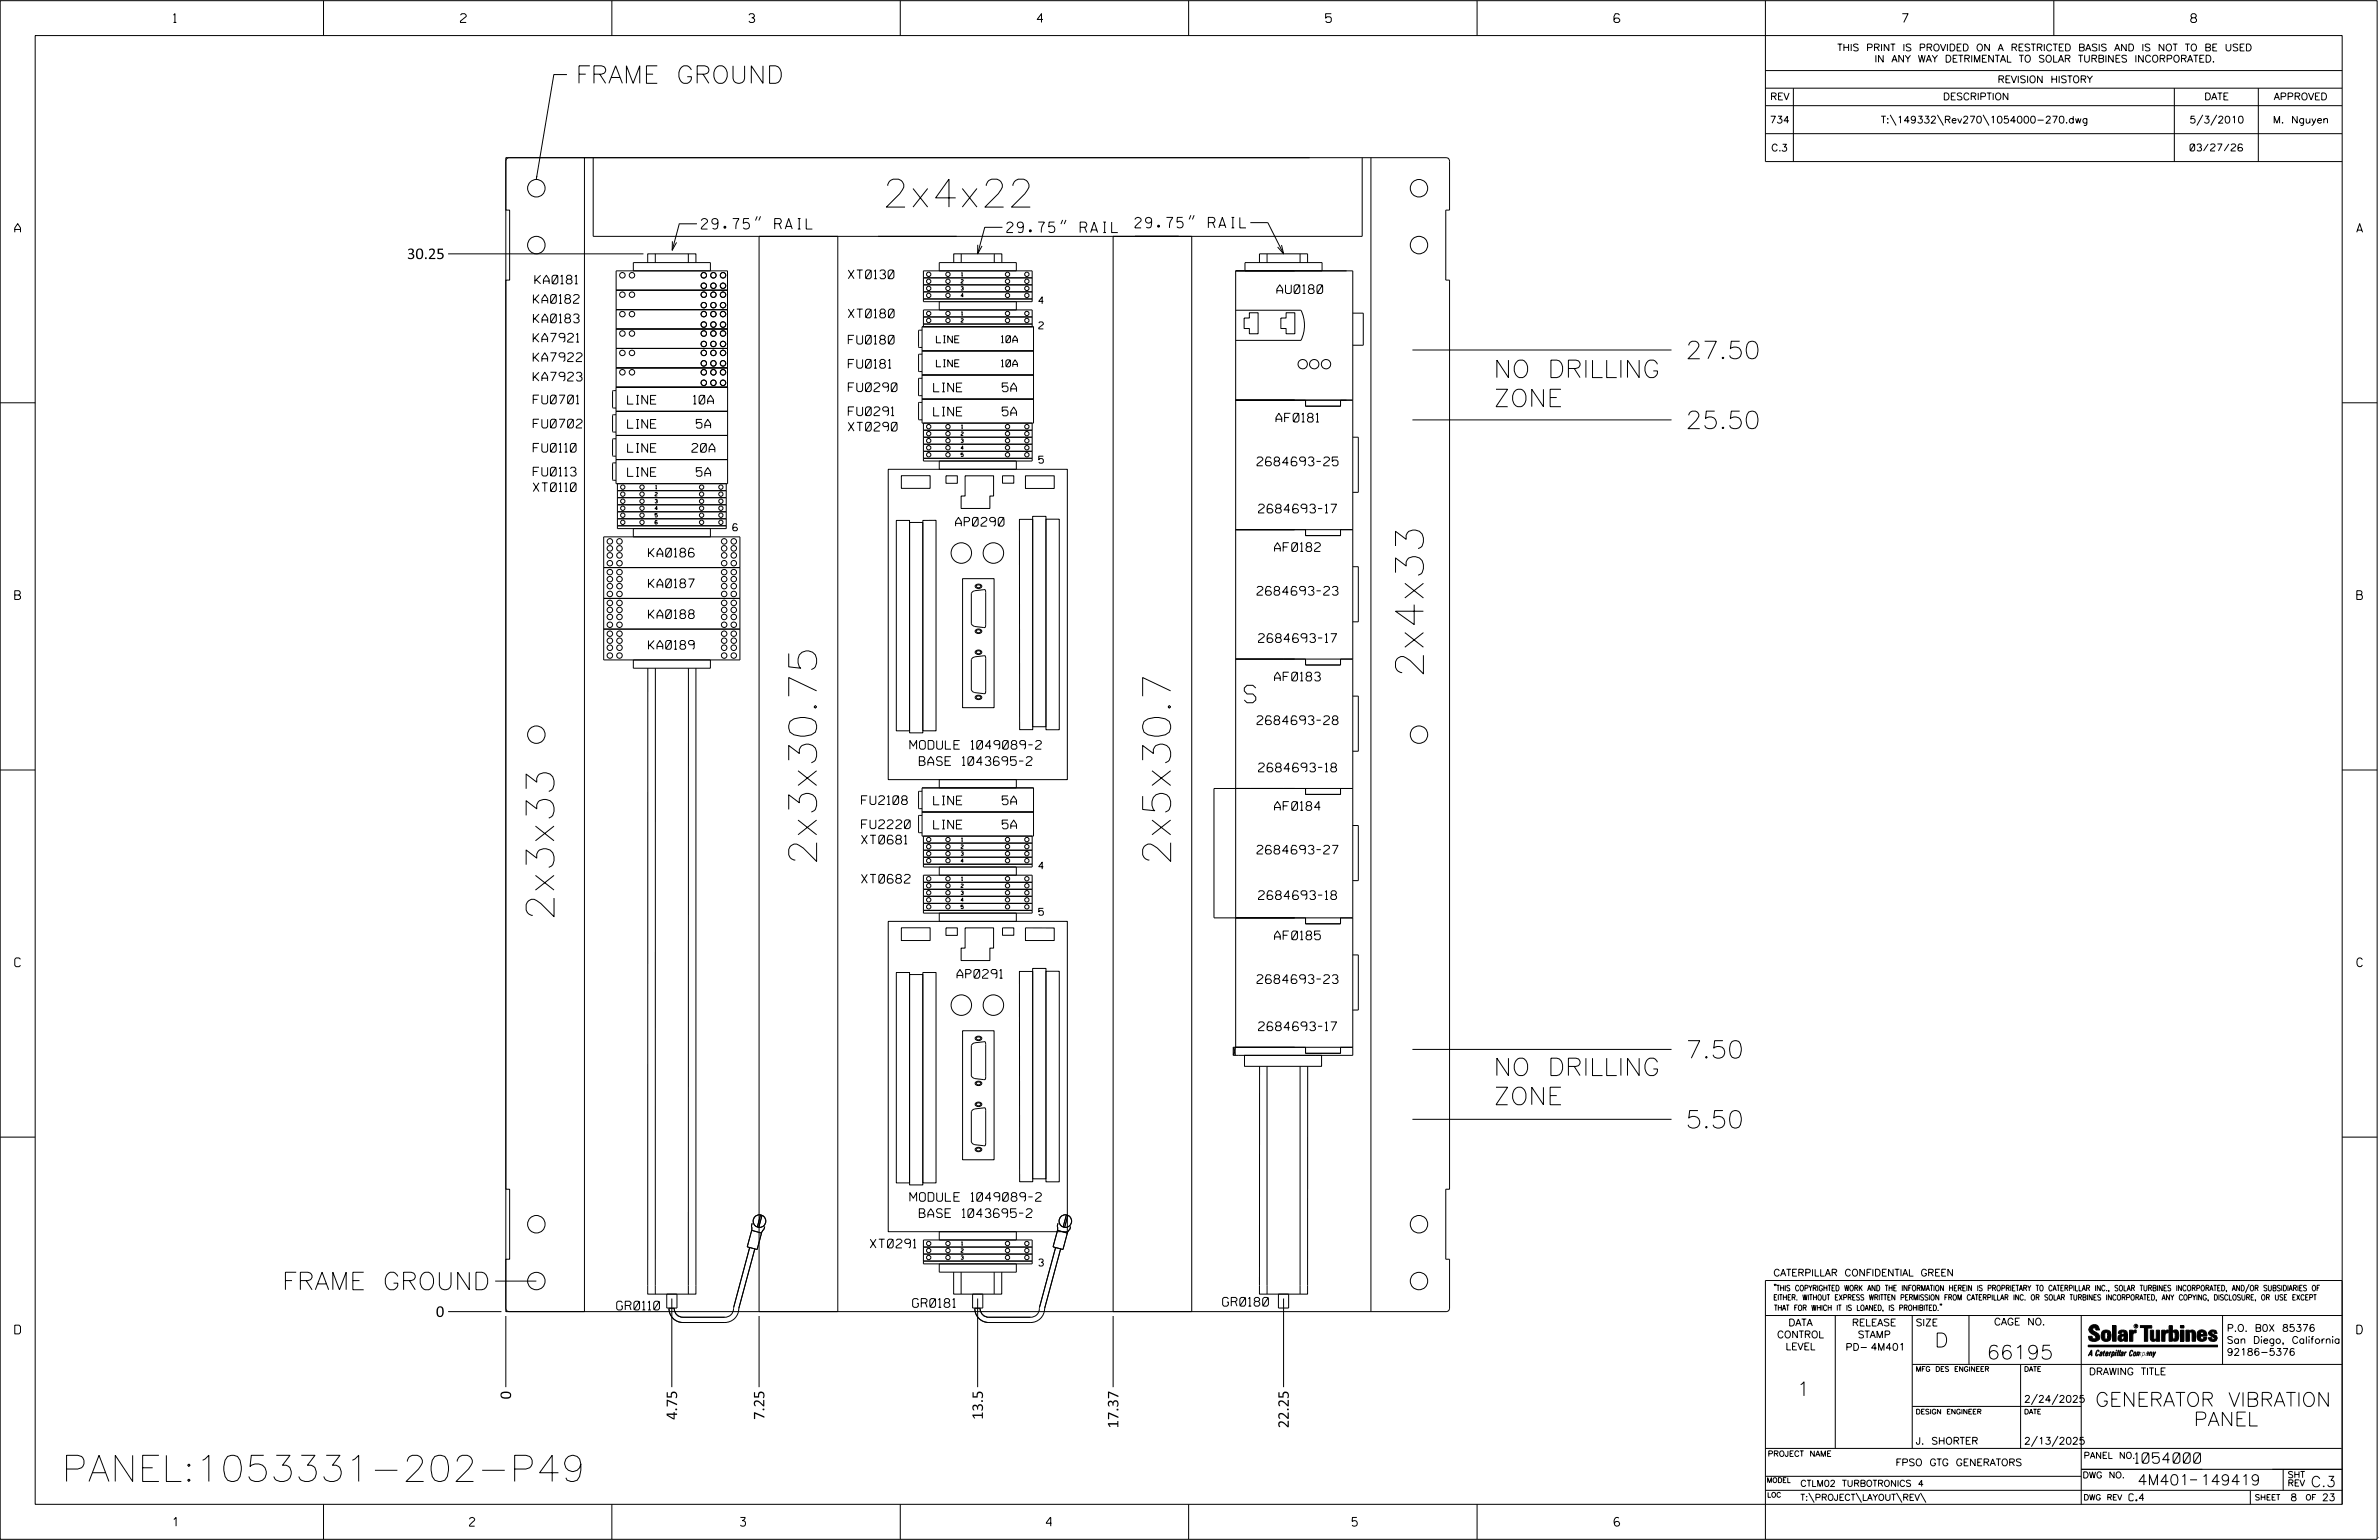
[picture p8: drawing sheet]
<svg xmlns="http://www.w3.org/2000/svg" width="864mm" height="559mm" viewBox="0 0 864 559" stroke-linecap="round" stroke-linejoin="round" font-family="sans-serif">
<defs><g id="words">
<g font-size="10.2">
<text x="320.3" y="75.2">2x4x22</text>
<text x="516.7" y="246" transform="rotate(-90 516.7 246)">2x4x33</text>
<text x="296.5" y="314" transform="rotate(-90 296.5 314)">2x3x30.75</text>
<text x="425" y="314" transform="rotate(-90 425 314)">2x5x30.7</text>
<text x="201.1" y="334.1" transform="rotate(-90 201.1 334.1)">2x3x33</text>
</g>
<text font-size="9.5" x="22.3" y="537.6">PANEL:1053331-202-P49</text>
<g font-size="6.3">
<text x="209" y="30.2">FRAME GROUND</text>
<text x="611.9" y="130.2">27.50</text>
<text x="542.2" y="137">NO DRILLING</text>
<text x="542.2" y="147.6">ZONE</text>
<text x="611.9" y="155.5">25.50</text>
<text x="451.7" y="255">S</text>
<text x="611.9" y="383.9">7.50</text>
<text x="542.2" y="390.3">NO DRILLING</text>
<text x="542.2" y="400.9">ZONE</text>
<text x="611.9" y="409.3">5.50</text>
<text x="102.4" y="468">FRAME GROUND</text>
</g>
<g font-size="5.1">
<text x="702.3" y="488.8">D</text>
<text x="721.2" y="493.2">66195</text>
<text x="652.2" y="506.5">1</text>
<text x="760.6" y="510.3">GENERATOR VIBRATION</text>
<text x="790.8" y="517.4">PANEL</text>
</g>
<g font-size="3.8">
<text x="254.6" y="83.1">29.75&quot; RAIL</text>
<text x="412" y="82.7">29.75&quot; RAIL</text>
<text x="365.5" y="84.4">29.75&quot; RAIL</text>
<text x="147.7" y="94">30.25</text>
<text x="158.2" y="477.8">0</text>
<text x="185.5" y="507.8" transform="rotate(-90 185.5 507.8)">0</text>
<text x="245.8" y="515.2" transform="rotate(-90 245.8 515.2)">4.75</text>
<text x="277.5" y="515.2" transform="rotate(-90 277.5 515.2)">7.25</text>
<text x="356.8" y="515.2" transform="rotate(-90 356.8 515.2)">13.5</text>
<text x="406" y="518.3" transform="rotate(-90 406 518.3)">17.37</text>
<text x="467.8" y="518.3" transform="rotate(-90 467.8 518.3)">22.25</text>
<text x="775.1" y="531">1054000</text>
<text x="775.9" y="538.9">4M401</text>
<text x="798.8" y="538.9">149419</text>
<text x="838.8" y="539.5">C.4</text>
</g>
<g font-size="3.2">
<text x="63" y="8.2">1</text>
<text x="167.2" y="8.2">2</text>
<text x="271.8" y="8.2">3</text>
<text x="376.5" y="8.2">4</text>
<text x="481.2" y="8.2">5</text>
<text x="690.6" y="8.2">7</text>
<text x="795.3" y="8.2">8</text>
<text x="5.4" y="84.3">A</text>
<text x="855.5" y="84.3">A</text>
<text x="307.9" y="101.1">XT0130</text>
<text x="194.2" y="103">KA0181</text>
<text x="463.5" y="106.5">AU0180</text>
<text x="193.6" y="110.1">KA0182</text>
<text x="193.6" y="117.1">KA0183</text>
<text x="307.9" y="115.3">XT0180</text>
<text x="193.6" y="124.2">KA7921</text>
<text x="307.9" y="124.8">FU0180</text>
<text x="193.6" y="131.2">KA7922</text>
<text x="307.9" y="133.6">FU0181</text>
<text x="193.6" y="138.2">KA7923</text>
<text x="307.9" y="142.1">FU0290</text>
<text x="338.9" y="142.2">LINE</text>
<text x="363.8" y="142.1">5A</text>
<text x="193.6" y="146.5">FU0701</text>
<text x="227.8" y="146.6">LINE</text>
<text x="251.7" y="146.6">10A</text>
<text x="193.6" y="155.3">FU0702</text>
<text x="227.8" y="155.4">LINE</text>
<text x="252.8" y="155.4">5A</text>
<text x="307.9" y="150.8">FU0291</text>
<text x="338.9" y="150.9">LINE</text>
<text x="363.8" y="150.9">5A</text>
<text x="463.2" y="153.1">AF0181</text>
<text x="307.9" y="156.4">XT0290</text>
<text x="193.6" y="164.1">FU0110</text>
<text x="227.8" y="164.1">LINE</text>
<text x="251.2" y="164.1">20A</text>
<text x="193.6" y="172.7">FU0113</text>
<text x="227.8" y="172.9">LINE</text>
<text x="252.8" y="172.8">5A</text>
<text x="456.3" y="169">2684693-25</text>
<text x="193.6" y="178.4">XT0110</text>
<text x="346.9" y="190.9">AP0290</text>
<text x="456.8" y="186.1">2684693-17</text>
<text x="235.4" y="202.1">KA0186</text>
<text x="462.7" y="200.1">AF0182</text>
<text x="235.4" y="213.3">KA0187</text>
<text x="456.3" y="216">2684693-23</text>
<text x="5.4" y="217.5">B</text>
<text x="855.6" y="217.5">B</text>
<text x="235.4" y="224.4">KA0188</text>
<text x="456.8" y="233.1">2684693-17</text>
<text x="235.4" y="235.6">KA0189</text>
<text x="462.7" y="247.1">AF0183</text>
<text x="456.3" y="262.9">2684693-28</text>
<text x="330.3" y="271.9">MODULE 1049089-2</text>
<text x="333.7" y="277.8">BASE 1043695-2</text>
<text x="456.8" y="280.1">2684693-18</text>
<text x="312.7" y="291.9">FU2108</text>
<text x="338.9" y="292">LINE</text>
<text x="363.8" y="292">5A</text>
<text x="462.7" y="294">AF0184</text>
<text x="312.7" y="300.7">FU2220</text>
<text x="338.9" y="300.8">LINE</text>
<text x="363.8" y="300.7">5A</text>
<text x="312.7" y="306.3">XT0681</text>
<text x="456.3" y="309.9">2684693-27</text>
<text x="312.7" y="320.5">XT0682</text>
<text x="456.8" y="326.4">2684693-18</text>
<text x="462.7" y="341">AF0185</text>
<text x="5.4" y="350.8">C</text>
<text x="855.6" y="350.8">C</text>
<text x="347.4" y="355">AP0291</text>
<text x="456.3" y="356.9">2684693-23</text>
<text x="456.8" y="374">2684693-17</text>
<text x="330.3" y="435.9">MODULE 1049089-2</text>
<text x="333.7" y="441.8">BASE 1043695-2</text>
<text x="315.9" y="452.8">XT0291</text>
<text x="443.8" y="473.9">GR0180</text>
<text x="223.9" y="475.3">GR0110</text>
<text x="331.3" y="474.4">GR0181</text>
<text x="5.4" y="484">D</text>
<text x="855.6" y="484">D</text>
<text x="62.8" y="553.8">1</text>
<text x="170.4" y="553.8">2</text>
<text x="268.8" y="553.8">3</text>
<text x="379.8" y="553.8">4</text>
<text x="490.8" y="553.8">5</text>
<text x="585.9" y="553.8">6</text>
</g>
<g font-size="2.5">
<text x="666.9" y="18.5">THIS PRINT IS PROVIDED ON A RESTRICTED BASIS AND IS NOT TO BE USED</text>
<text x="680.5" y="22.6">IN ANY WAY DETRIMENTAL TO SOLAR TURBINES INCORPORATED.</text>
<text x="725.1" y="30">REVISION HISTORY</text>
<text x="642.6" y="36.3">REV</text>
<text x="705.3" y="36.3">DESCRIPTION</text>
<text x="800.2" y="36.3">DATE</text>
<text x="825.4" y="36.3">APPROVED</text>
<text x="642.4" y="44.7">734</text>
<text x="682.8" y="44.7">T:\149332\Rev270\1054000-270.dwg</text>
<text x="794.8" y="44.7">5/3/2010</text>
<text x="825.1" y="44.7">M. Nguyen</text>
<text x="643" y="54.8">C.4</text>
<text x="795" y="54.8">03/27/26</text>
<text x="377.1" y="110.3">4</text>
<text x="377.1" y="119.4">2</text>
<text x="339.9" y="124.4">LINE</text>
<text x="363.5" y="124.3">10A</text>
<text x="339.9" y="133.1">LINE</text>
<text x="363.5" y="133.1">10A</text>
<text x="377.1" y="168.1">5</text>
<text x="266" y="192.6">6</text>
<text x="377.1" y="315.4">4</text>
<text x="377.1" y="332.1">5</text>
<text x="377.1" y="459.4">3</text>
<text x="643.8" y="463">CATERPILLAR CONFIDENTIAL GREEN</text>
<text x="645.1" y="485.5">CONTROL</text>
<text x="649.2" y="481.1">DATA</text>
<text x="672.3" y="481.1">RELEASE</text>
<text x="674.4" y="485.5">STAMP</text>
<text x="695.4" y="481.1">SIZE</text>
<text x="723.8" y="480.8">CAGE NO.</text>
<text x="808.4" y="483.1">P.O. B0X 85376</text>
<text x="648.2" y="489.8">LEVEL</text>
<text x="669.9" y="490">PD- 4M401</text>
<text x="808.4" y="487.5">San Diego, California</text>
<text x="808.4" y="491.8">92186-5376</text>
<text x="758.3" y="498.9">DRAWING TITLE</text>
<text x="734.8" y="508.9">2/24/2025</text>
<text x="695.4" y="524.1">J. SHORTER</text>
<text x="734.8" y="524.1">2/13/2025</text>
<text x="688.1" y="531.9">FPSO GTG GENERATORS</text>
<text x="772.8" y="544.6">C.4</text>
<text x="831.4" y="544.6">8</text>
<text x="842.9" y="544.6">23</text>
</g>
<g font-size="2.3">
<text x="756.4" y="529.2">PANEL NO.</text>
<text x="653.5" y="539.4">CTLM02 TURBOTRONICS 4</text>
<text x="756" y="536.3">DWG NO.</text>
<text x="830.4" y="539.3">REV</text>
<text x="830.4" y="536.2">SHT</text>
<text x="653.5" y="544.5">T:\PROJECT\LAYOUT\REV\</text>
</g>
<g font-size="2">
<text x="643.8" y="471.8">EITHER. WITHOUT EXPRESS WRITTEN PERMISSION FROM CATERPILLAR INC. OR SOLAR TURBINES INCORPORATED, ANY COPYING, DISCLOSURE, OR USE EXCEPT</text>
<text x="643.8" y="468.4">&quot;THIS COPYRIGHTED WORK AND THE INFORMATION HEREIN IS PROPRIETARY TO CATERPILLAR INC., SOLAR TURBINES INCORPORATED, AND/OR SUBSIDIARIES OF</text>
<text x="644" y="475.6">THAT FOR WHICH IT IS LOANED, IS PROHIBITED.&quot;</text>
<text x="641.7" y="528.5">PROJECT NAME</text>
<text x="756.3" y="544.3">DWG REV</text>
<text x="818.5" y="544.3">SHEET</text>
<text x="836.9" y="544.3">OF</text>
</g>
<g font-size="1.8">
<text x="695.4" y="497.6">MFG DES ENGINEER</text>
<text x="734.8" y="497.6">DATE</text>
<text x="695.4" y="513.1">DESIGN ENGINEER</text>
<text x="734.8" y="513.1">DATE</text>
<text x="641.3" y="538">MODEL</text>
<text x="641.5" y="543.3">LOC</text>
</g>
<g font-size="1.3">
<text x="349.1" y="100.2">1</text>
<text x="348.9" y="107.8">4</text>
<text x="348.9" y="105.3">3</text>
<text x="348.9" y="102.7">2</text>
<text x="348.9" y="116.9">2</text>
<text x="349.1" y="114.4">1</text>
<text x="349.1" y="155.4">1</text>
<text x="348.9" y="158">2</text>
<text x="348.9" y="160.5">3</text>
<text x="348.9" y="163.1">4</text>
<text x="348.9" y="165.6">5</text>
<text x="237.8" y="179.9">2</text>
<text x="238" y="177.4">1</text>
<text x="237.8" y="182.5">3</text>
<text x="237.8" y="185">4</text>
<text x="237.8" y="187.6">5</text>
<text x="237.8" y="190.1">6</text>
<text x="349.1" y="305.3">1</text>
<text x="348.9" y="307.8">2</text>
<text x="348.9" y="310.4">3</text>
<text x="348.9" y="312.9">4</text>
<text x="348.9" y="322">2</text>
<text x="349.1" y="319.5">1</text>
<text x="348.9" y="329.7">5</text>
<text x="348.9" y="324.6">3</text>
<text x="348.9" y="327.1">4</text>
<text x="348.9" y="454.4">2</text>
<text x="349.1" y="451.8">1</text>
<text x="348.9" y="456.9">3</text>
</g>
<text font-size=".9" x="775.1" y="481.7">R</text>
</g></defs>
<g fill="none" stroke="#000" stroke-width=".36">
<path d="M.1 .2h862.8v558.4h-862.8zM12.8 12.9h837.4v533h-837.4zM117.4 .2v12.7M222.1 .2v12.7M326.8 .2v12.7M431.5 .2v12.7M536.2 .2v12.7M587.9 5.5l-.5-.5h-1l-.5 1v1.7l.5 .4h1l.6-.4v-.6l-.6-.5h-1l-.5 .5M640.9 .2v58.4h209.3M745.6 .2v12.7M205.8 27.1h-4.8l-6.3 38M640.9 25.6h209.3"/>
<path d="M640.9 32h209.3M640.9 38.3h209.3M651 32v26.6M789.3 32v26.6M819.8 32v26.6M183.6 57.2h28.6v418.7h-28.6zM184 57.6l.9-.4h340a1.21 1.21 0 0 1 1.3 1.3v17.7h-1.4v25.4h1.4v329.9h-1.4v25.4h1.4v17.8a1.21 1.21 0 0 1-1.3 1.2h-340a1.21 1.21 0 0 1-1.3-1.2v-17.8h1.4v-25.4h-1.4v-329.9h1.4v-25.4h-1.4v-17.7zM215.3 57.2v28.6h279.2v-28.6M497.7 57.2v418.7M640.9 48.5h209.3M686.2 41.7l2.1 3.8M703.3 41.7l2.2 3.8"/>
<path d="M719.9 41.7l2.1 3.8M799.6 41.7l-2.1 3.8M804.7 41.7l-2.2 3.8M274.9 78.5l-.7 1.5M276.1 78.5l-.7 1.5M385.8 79.8l-.7 1.5M387 79.8l-.7 1.5M432.3 78.1l-.6 1.5M433.5 78.1l-.6 1.5M162.7 92.1h70.9M235.1 95.3v-3.2h17.5v3.2M237.9 92.1v3.2"/>
<path d="M244.1 87.6l-.1 3.2 1.6-2.9M246.6 81.1l-2.6 9.7M246.7 81.2h6.3M249.9 92.1v3.2M257.9 98.3v-3h-28v3M275.6 85.8v390.1M304.1 85.8v390.1M335.2 98.3h39.5v11.2h-39.5zM346.2 95.3v-3.2h17.5v3.2M348.9 92.1v3.2M354.9 88.8v3.3l1.6-2.8M357.5 82.4l-2.6 9.7"/>
<path d="M357.5 82.5h6.4M360.9 92.1v3.2M368.9 98.3v-3h-27.9v3M404.1 85.8v390.1M432.6 85.8v390.1M453.9 80.8h6.3l5.7 11.3M457.2 95.3v-3.2h17.5v3.2M460 92.1v3.2M465.2 88.9l.7 3.2-2.1-2.5M471.9 92.1v3.2M479.9 98.3v-3h-28v3M223.7 119.4h40.4"/>
<path d="M223.7 105.3h40.4M264.1 112.4h-40.4M334.7 118.6h40.5v34.9h-40.5zM334.7 119.8h-1l-.3 .3v5.7l.3 .3h1M335.2 118.6v-6.1h39.5v6.1M335.2 103.4h39.5M335.2 100.8h39.5M335.2 105.9h39.5M341 109.5v3M368.9 109.5v3M374.7 108.5h-39.5M374.7 115h-39.5"/>
<path d="M374.7 117.6h-39.5M448.6 112.6h23.7a12.4 12.4 0 0 1 0 10.9h-23.7M453.5 113.5h3.2v7.6h-3.2v-1.9h-1.9v-3.8h1.9zM466.9 113.5h3.1v7.6h-3.1v-1.9h-1.9v-3.8h1.9zM491.1 113.6h3.8v11.7h-3.8M223.7 126.4h40.4M264.1 133.5h-40.4M334.7 136.1h40.5M334.7 137.3h-1l-.3 .2v5.8l.3 .3h1M334.7 128.5h-1l-.3 .3v5.8l.3 .2h1M375.2 127.3h-40.5M512.7 127h94.1"/>
<path d="M.1 146.2h12.7M223.6 149.3h40.5M223.6 141.7h-1l-.2 .3v5.8l.2 .3h1M223.6 150.5h-1l-.2 .2v5.8l.2 .3h1M223.6 159.2h-1l-.2 .3v5.8l.2 .2h1M223.7 140.5v-42.2h40.4v77.2h-40.5v-35h40.5M264.1 158h-40.5M334.7 144.8h40.5M334.7 146h-1l-.3 .3v5.8l.3 .2h1M335.2 158.6h39.5M335.2 156.1h39.5M374.7 153.5v13.8h-39.5v-13.8"/>
<path d="M448.6 145.2h42.5M473.9 145.2v2.2h12.7v-2.2M491.1 158.6h2v20h-2M512.7 152.4h94.1M850.2 146.2h12.7M223.6 166.8h40.5M223.6 168h-1l-.2 .2v5.8l.2 .3h1M224.1 178h39.5M263.6 175.5v16.3h-39.5v-16.3M322.4 170.3h65.1v112.6h-65.1zM327.2 172.6h10.4v4.6h-10.4zM335.2 163.8h39.5"/>
<path d="M335.2 161.2h39.5M335.2 166.3h39.5M343.4 172.6h4.1v2.8h-4.1zM350.3 172.6h10.4v7.4h-1.4v4.5h-10.4v-4.5h1.4zM363.9 172.6h4.1v2.7h-4.1zM368.9 167.3v3h-27.9v-3M372.3 172.6h10.4v4.6h-10.4zM219.1 194.8h49.5v44.7h-49.5zM224.1 180.6h39.5M224.1 188.2h39.5M224.1 185.7h39.5M224.1 183.2h39.5"/>
<path d="M229.9 191.8v3M257.9 191.8v3M263.6 190.8h-39.5M325.4 188.8h4.8v76.4h-4.8zM330.2 189.6h4.8v76.3h-4.8zM335 188.8h4.8v76.4h-4.8zM370.1 188.5h4.8v76.3h-4.8zM374.9 187.4h4.8v76.3h-4.8zM379.7 188.4h4.8v76.4h-4.8zM448.6 192.2h42.5M473.9 192.2v2.1h12.7v-2.1M219.1 206h49.5"/>
<path d="M219.1 217.1h49.5M349.4 210h11.5v46.8h-11.5zM352.9 214.8l1-.5 3.5-.4 .3 .3 .1 12.5-.2 1-3.7-.4-1.3-.9v-11.1zM354.1 212.4a1.22 1.22 0 0 1 1.3-.5 1.22 1.22 0 0 1 .9 1.1 1.22 1.22 0 0 1-1.3 .5 1.22 1.22 0 0 1-.9-1.1zM354.4 212.5a.85 .85 0 0 1 1-.3 .85 .85 0 0 1 .6 .7 .84 .84 0 0 1-.9 .4 .84 .84 0 0 1-.7-.8zM491.1 205.6h2v20h-2M257.9 239.5v3h-28v-3M268.6 228.3h-49.5M352.9 238.8l1-.5 3.5-.4 .3 .3 .1 12.4-.2 1.1-3.7-.4-.7-.3-.6-.6v-11.1zM354.2 236.2a1.2 1.2 0 0 1 1.3-.3 1.2 1.2 0 0 1 .8 1.1 1.25 1.25 0 0 1-1.3 .5 1.25 1.25 0 0 1-1-1.1zM354.2 228.6a1.19 1.19 0 0 1 1.3-.3 1.19 1.19 0 0 1 .8 1.1 1.26 1.26 0 0 1-1.3 .5 1.26 1.26 0 0 1-1-1.1zM354.4 236.5a.84 .84 0 0 1 1-.4 .84 .84 0 0 1 .6 .8 .84 .84 0 0 1-1 .4 .84 .84 0 0 1-.6-.8z"/>
<path d="M354.4 228.8a.84 .84 0 0 1 1-.3 .84 .84 0 0 1 .6 .8 .84 .84 0 0 1-1 .3 .84 .84 0 0 1-.6-.8zM448.6 239.1h42.5M473.9 239.1v2.2h12.7v-2.2M235.2 242.5l-.1 227.1h17.5v-227.1M237.9 242.5v227.1M249.9 242.5v227.1M354.1 252.7a1.22 1.22 0 0 1 1.3-.5 1.22 1.22 0 0 1 .9 1.2 1.22 1.22 0 0 1-1.3 .5 1.22 1.22 0 0 1-.9-1.2zM354.4 252.8a.85 .85 0 0 1 1-.3 .85 .85 0 0 1 .6 .8 .84 .84 0 0 1-.9 .3 .84 .84 0 0 1-.7-.8zM491.1 252.6h2v20h-2M.1 279.4h12.7M850.2 279.4h12.7M334.7 294.6h40.5"/>
<path d="M334.7 295.9h-1l-.3 .2v5.8l.3 .3h1M334.7 285.9h40.5v17.5h-40.5zM334.7 287.1h-1l-.3 .3v5.8l.3 .2h1M341 285.9v-3h27.9v3M473.9 286.1v2.2h12.7v-2.2M491.1 299.5h2v20h-2M491.1 286.1h-50.4v47h50.4M335.2 311h39.5M335.2 317.6h39.5v13.7h-39.5zM335.2 305.9h39.5M341 314.6v3M368.9 314.6v3"/>
<path d="M374.7 308.5h-39.5M374.7 303.4v11.2h-39.5v-11.2M374.7 313.6h-39.5M322.4 334.3h65.1v112.6h-65.1zM327.2 336.7h10.4v4.6h-10.4zM335.2 327.8h39.5M335.2 325.2h39.5M335.2 320.1h39.5M341 331.3v3h27.9v-3M343.4 336.7h4.1v2.7h-4.1zM350.3 336.7h10.4v7.3h-1.4v4.5h-10.4v-4.5h1.4zM363.9 336.7h4.1v2.7h-4.1z"/>
<path d="M372.3 336.7h10.4v4.6h-10.4zM374.7 322.7h-39.5M374.7 330.3h-39.5M473.9 333.1v2.1h12.7v-2.1M325.4 352.9h4.8v76.3h-4.8zM330.2 353.6h4.8v76.4h-4.8zM335 352.9h4.8v76.3h-4.8zM370.1 352.5h4.8v76.3h-4.8zM374.9 351.4h4.8v76.3h-4.8zM379.7 352.4h4.8v76.4h-4.8zM491.1 346.5h2v20h-2M349.4 374h11.5v46.8h-11.5z"/>
<path d="M352.9 378.9l1-.5 3.5-.4 .3 .2 .1 12.5-.2 1-3.7-.3-1.3-1v-11.1zM354.1 376.5a1.22 1.22 0 0 1 1.3-.6 1.22 1.22 0 0 1 .9 1.2 1.22 1.22 0 0 1-1.3 .5 1.22 1.22 0 0 1-.9-1.1zM354.4 376.6a.85 .85 0 0 1 1-.4 .85 .85 0 0 1 .6 .8 .84 .84 0 0 1-.9 .4 .84 .84 0 0 1-.7-.8zM354.1 392.8a1.22 1.22 0 0 1 1.3-.5 1.22 1.22 0 0 1 .9 1.1 1.22 1.22 0 0 1-1.3 .5 1.22 1.22 0 0 1-.9-1.1zM354.4 392.9a.85 .85 0 0 1 1-.4 .85 .85 0 0 1 .6 .8 .84 .84 0 0 1-.9 .4 .84 .84 0 0 1-.7-.8zM447.7 380v2.9M447.7 380h43.4M447.7 380l.7 2.9v-2.9l-.7 2.9M448.6 380v-281.7h42.5v284.6h-43.4M451.8 382.9h27.9v4h-27.9zM457.2 386.9v82.7h17.5v-82.7M460 386.9v82.7"/>
<path d="M471.9 386.9v82.7M473.9 380v2.2h12.7v-2.2M512.7 380.8h94.1M.1 412.6h12.7M352.9 402.9l1-.5 3.5-.4 .3 .2 .1 12.5-.2 1-3.7-.3-.7-.3-.6-.7v-11.1zM354.1 416.8a1.22 1.22 0 0 1 1.3-.5 1.22 1.22 0 0 1 .9 1.1 1.22 1.22 0 0 1-1.3 .5 1.22 1.22 0 0 1-.9-1.1zM354.2 400.2a1.2 1.2 0 0 1 1.3-.3 1.2 1.2 0 0 1 .8 1.1 1.25 1.25 0 0 1-1.3 .5 1.25 1.25 0 0 1-1-1zM354.4 416.9a.85 .85 0 0 1 1-.4 .85 .85 0 0 1 .6 .8 .84 .84 0 0 1-.9 .4 .84 .84 0 0 1-.7-.8zM354.4 400.5a.84 .84 0 0 1 1-.4 .84 .84 0 0 1 .6 .8 .84 .84 0 0 1-1 .4 .84 .84 0 0 1-.6-.8zM512.7 406.2h94.1M850.2 412.6h12.7M272.1 452.7l-5.8 21.6a3.3 3.3 0 0 1-3.2 3.7h-15.2a3.1 3.1 0 0 1-3.1-3.3h-1.9a5.1 5.1 0 0 0 5 5.2h15.2a5.1 5.1 0 0 0 5.1-5.1l5.8-21.6"/>
<path d="M272.9 446.4l3.5 1-1.6 6-3.5-1zM273 443.9l-.2 1v1.8M276.1 440.9l-1.2 4.3M276.6 441l-1.2 4.3M277.6 445.1l-.3 1-.9 1.5M335.2 449.9h39.5v8.7h-39.5v-6.1h39.5M335.2 455h39.5M335.2 457.6h39.5M341 458.6v3h27.9v-3M341 449.9v-3h27.9v3M383.2 452.7l-5.8 21.6a3.3 3.3 0 0 1-3.3 3.7h-15.1a3.2 3.2 0 0 1-3.2-3.3h-1.9a5.1 5.1 0 0 0 5.1 5.2h15.1a5.1 5.1 0 0 0 5.1-5.1l5.8-21.6M383.9 446.4l3.6 1-1.6 6-3.6-1z"/>
<path d="M384.1 443.9l-.3 1v1.8M387.1 440.9l-1.2 4.3M387.6 441l-1.1 4.3M388.6 445.1l-.2 1-1 1.5M162.7 475.9h19.3M179.8 464.9h14.9M183.6 477.5v25.8M242 469.6h3.7v5h-3.7zM243.9 471.2v32.1M275.6 477.5v25.8M346.2 461.6v8h17.4v-8M348.9 461.6v8"/>
<path d="M353.1 469.6h3.7v5h-3.7zM354.9 471.2v32.1M360.9 461.6v8M404.1 477.5v25.8M464.1 469.6h3.7v5h-3.7zM465.9 471.2v32.1M640.9 477.3h209.3M644.2 466.1l-.1 .4M644.7 466.1l-.2 .4M666.2 477.3v48.3M694.2 477.3v48.3M704.4 473.3l-.2 .4"/>
<path d="M704.8 473.3l-.1 .4M714.8 477.3v17.8M755.5 477.3v68.6M806.8 477.3v17.8M816.5 466l-1.4 3.1M850.2 464.6h-209.3v94M850.2 464.8v81.1M694.2 495.1h156M733.5 495.1v30.5M758.6 481.4a2.02 2.02 0 0 1 3.1-.1l.5 1.3h-1.3l-.2-.6-.4-.2-.6 .1-.1 .4 .4 .7a2.46 2.46 0 0 1 2.2 2.9 2.83 2.83 0 0 1-3.8 .3l-.3-1.3h1.3l.2 .7 .6 .3 .5-.2 .2-.5-.4-.6-1.9-1.2-.4-.9zM759.2 491.3h-.7l.7-1.2v1.9h.2l-.1-2.1-1.3 2.1 .5-.5h.7M761.3 490l.3-.2 .4 .3-.1 .3-.3-.4-.4 .3-.3 1.6h.4l.4-.5-.3 .6-.4 .1-.3-.4z"/>
<path d="M762.6 490.6l.5-.1-.1 1.4h-.9a.74 .74 0 0 1 .9-.8l-.3 .7-.5 .1 .2-.5 .6-.2v-.5l-.7 .2zM763 483.2a2.17 2.17 0 0 1 3.1 0l.3 1.4-.3 1.5a2.17 2.17 0 0 1-3.1 0l-.3-1.5zM763.6 490.5l.4-.4 .2 .6h-.3l-.3 .9 .2 .4-.3-.1zM764.1 483.7l.5-.4 .4 .3v2.2l-.4 .2-.5-.2zM764.6 491.1l.6 .2v-.7l-.4-.1-.4 .6-.1 .8h.6M764.6 491.1l-.1 .8h.4M764.6 482.6v.8M764.8 490.7l.4 .1v.3h-.6zM765 491.5l-.1 .4zM766 490.5l-.5 1.5zM766 490.8l.4-.3-.4 .4M766.9 481h1.3v5.7h-1.3z"/>
<path d="M767 490.8l.5 .1-.3 .8-.4 .2zM767.3 490.5h-.5l-.5 2M767.3 490.5a.8 .8 0 0 1 .2 1 .8 .8 0 0 1-.9 .4l-.1 .6M767.3 490.5l-.1 .2M768.1 490.5l-.4 1.5zM768.2 489.9h.3l-.1 .2h-.2zM769 489.9l-.5 2.1zM769.7 489.9l-.6 2.1zM770.1 491.4l.5-.3-.5 .8zM770.4 491.9h.1M770.6 491.1l.1-.4-.7 .2 .1-.3 .6-.1 .2 .3-.5 1.1M770.6 491.1a.74 .74 0 0 0-.8 .8h.6"/>
<path d="M771 484.8h-.7l-.3 .6 .4 .7 .5-.3 .1-2.4h-.8l-.1 .4h-1.2a1.71 1.71 0 0 1 1.8-1.3 1.71 1.71 0 0 1 1.6 1.4v2.8h-1.1l-.1-.6M771 484.2l-1.5 .1a1.41 1.41 0 0 0 0 2.4l.5 .1 1.1-.7M771.2 486.1h-.1M771.4 490.5l.1 .3 .4-.3-.9 1.5zM771.5 490.8h.1M773 482.7h1.2v.5l.5-.5 .7-.1v1h-.6l-.5 .4-.1 2.7h-1.2zM773.3 490.3l.6-.4 .4 .2-.1 .4-.3-.4a1.28 1.28 0 0 0-.5 1.8l.6-.4-.1 .4-.8 .1zM774.7 490.8l.5-.3a.88 .88 0 0 1 .2 .9 .88 .88 0 0 1-.7 .7l-.2-.2zM774.8 490.9h.5l-.3 1h-.3l-.2-.2zM775.2 490.5l-.1 .2M776.8 481h4.3v.9h-1.5v4.8h-1.3M776.8 490.6l-.8 .2v-.3l-.4 1.5 .8-1.3v1.3l.3-1.2"/>
<path d="M779.3 491.1h.4M779.6 490.5h.3l-.3 1.4M779.6 490.7h.2l-.1 .4M779.7 491.1l-.1 .4M779.7 491.1l-.4 .2M780.2 492l.7-1.3v1.3l.3-1.3-.3-.2-.3 .3-.1-.3-.4 1.5M780.6 482.7h1.2v2.7l.1 .4 .4 .3 .4-.7v-2.7h1.2l.1 4h-1.3v-.5l-1.1 .6-.7-.3-.3-.7zM781.6 492.5l1-2-.8 1.3-.2-1.3-.2 2M784.7 482.7h1.2v.5l.5-.5 .7-.1v1h-.5l-.6 .4-.1 2.7h-1.2zM787.4 481h1.2v2a1.4 1.4 0 0 1 2.2 .2l.1 1.4-.4 1.9-1.5 .1-.4-.5v-1l.5 .9 .5-.3v-2.1l-.5-.4-.5 .7v2.8h-1.2zM791.5 482.7h1.3v4h-1.3zM791.5 481h1.3v.9h-1.3z"/>
<path d="M793.5 482.7h1.3v.4l.7-.5 1.1 .2 .4 .6v3.3h-1.2v-2.8l-.3-.6h-.5l-.2 3.4h-1.3zM794.8 483.1h.1M797.7 483.2a1.92 1.92 0 0 1 2.4-.5 1.92 1.92 0 0 1 1 2.1h-2.3v.8l.6 .5 .5-.3v-.5h1.2a1.83 1.83 0 0 1-2.1 1.4 1.83 1.83 0 0 1-1.5-2.1zM798.8 484.2v.6M799.1 483.4h.6l.2 .8h-1.1zM804.6 482.9a1.84 1.84 0 0 0-2.9 .8 3.3 3.3 0 0 0 2.2 1.9l-.5 .5-.4-.3-.1-.4h-1.2l.1 .6a1.92 1.92 0 0 0 2.9 .4M804.9 483.8h-1.2l-.2-.6-.5 .1-.1 .3 .1 .3 1.8 .9M805.1 488.1h-47.1v.6h47.1M694.2 510.3h61.3M739.6 505.8l-2.2 3.9M747.1 505.8l-2.2 3.9M640.9 525.6h209.2"/>
<path d="M640.9 535.7h114.6M739.6 521.1l-2.2 3.8M747.1 521.1l-2.2 3.8M795 537h2.6M828.8 533.2v7.6M850.2 533.2h-94.7M117.4 545.9v12.7M222.1 545.9v12.7M326.8 545.9v12.7M431.5 545.9v12.7M536.2 545.9v12.7M640.9 540.8h209.3"/>
<path d="M656.6 541.7l2 3.5M673.8 541.7l1.9 3.5M688.4 541.7l2 3.5M697.2 541.7l1.9 3.5M816.9 541v4.9M863.5 558h.1"/>
<circle cx="194.7" cy="68.3" r="3.2"/>
<circle cx="515.1" cy="68.3" r="3.2"/>
<circle cx="194.7" cy="88.9" r="3.2"/>
<circle cx="225.9" cy="99.9" r="1"/>
<circle cx="229.4" cy="99.9" r=".99"/>
<circle cx="255.5" cy="99.9" r="1"/>
<circle cx="259" cy="99.9" r="1"/>
<circle cx="262.5" cy="99.9" r="1"/>
<circle cx="337.1" cy="99.5" r=".8"/>
<circle cx="344.1" cy="99.5" r=".79"/>
<circle cx="365.7" cy="99.5" r=".79"/>
<circle cx="372.8" cy="99.5" r=".8"/>
<circle cx="515.1" cy="88.9" r="3.2"/>
<circle cx="225.9" cy="114" r="1"/>
<circle cx="225.9" cy="106.9" r=".99"/>
<circle cx="229.4" cy="114" r=".99"/>
<circle cx="229.4" cy="106.9" r=".98"/>
<circle cx="255.5" cy="117.8" r="1"/>
<circle cx="255.5" cy="110.7" r=".99"/>
<circle cx="255.5" cy="114" r=".99"/>
<circle cx="255.5" cy="106.9" r=".99"/>
<circle cx="255.5" cy="103.7" r=".99"/>
<circle cx="259" cy="117.8" r="1"/>
<circle cx="259" cy="110.7" r=".99"/>
<circle cx="259" cy="114" r=".99"/>
<circle cx="259" cy="106.9" r=".99"/>
<circle cx="259" cy="103.7" r=".99"/>
<circle cx="262.5" cy="117.8" r="1"/>
<circle cx="262.5" cy="110.7" r=".99"/>
<circle cx="262.5" cy="114" r=".99"/>
<circle cx="262.5" cy="106.9" r=".99"/>
<circle cx="262.5" cy="103.7" r=".99"/>
<circle cx="337.1" cy="102.1" r=".8"/>
<circle cx="337.1" cy="107.2" r=".8"/>
<circle cx="337.1" cy="104.6" r=".8"/>
<circle cx="337.1" cy="116.3" r=".8"/>
<circle cx="337.1" cy="113.7" r=".79"/>
<circle cx="344.1" cy="102.1" r=".79"/>
<circle cx="344.1" cy="116.3" r=".79"/>
<circle cx="344.1" cy="104.7" r=".79"/>
<circle cx="344.1" cy="107.2" r=".79"/>
<circle cx="344.1" cy="113.7" r=".78"/>
<circle cx="365.7" cy="102.1" r=".79"/>
<circle cx="365.7" cy="104.7" r=".79"/>
<circle cx="365.7" cy="107.2" r=".79"/>
<circle cx="365.7" cy="116.3" r=".79"/>
<circle cx="365.8" cy="113.7" r=".78"/>
<circle cx="372.8" cy="102.1" r=".8"/>
<circle cx="372.8" cy="107.2" r=".8"/>
<circle cx="372.8" cy="116.3" r=".8"/>
<circle cx="372.8" cy="104.6" r=".8"/>
<circle cx="372.8" cy="113.7" r=".79"/>
<circle cx="225.9" cy="135.1" r="1"/>
<circle cx="225.9" cy="121" r="1.01"/>
<circle cx="225.9" cy="128.1" r=".99"/>
<circle cx="229.4" cy="135.1" r=".99"/>
<circle cx="229.4" cy="121" r="1"/>
<circle cx="229.4" cy="128.1" r=".98"/>
<circle cx="255.5" cy="131.9" r="1"/>
<circle cx="255.5" cy="135.1" r="1"/>
<circle cx="255.5" cy="121" r="1"/>
<circle cx="255.5" cy="138.9" r="1"/>
<circle cx="255.5" cy="124.8" r=".99"/>
<circle cx="255.5" cy="128.1" r=".99"/>
<circle cx="259" cy="131.9" r="1"/>
<circle cx="259" cy="135.1" r="1"/>
<circle cx="259" cy="121" r="1"/>
<circle cx="259" cy="138.9" r="1"/>
<circle cx="259" cy="124.8" r=".99"/>
<circle cx="259" cy="128.1" r=".99"/>
<circle cx="262.5" cy="131.9" r="1"/>
<circle cx="262.5" cy="135.1" r="1"/>
<circle cx="262.5" cy="121" r="1"/>
<circle cx="262.5" cy="138.9" r="1"/>
<circle cx="262.5" cy="124.8" r=".99"/>
<circle cx="262.5" cy="128.1" r=".99"/>
<circle cx="472.9" cy="132.1" r="1.7"/>
<circle cx="477.1" cy="132.1" r="1.7"/>
<circle cx="481.4" cy="132.1" r="1.7"/>
<circle cx="337.1" cy="157.4" r=".8"/>
<circle cx="337.1" cy="154.8" r=".8"/>
<circle cx="337.1" cy="159.9" r=".8"/>
<circle cx="344.1" cy="157.4" r=".79"/>
<circle cx="344.1" cy="154.8" r=".79"/>
<circle cx="344.1" cy="159.9" r=".79"/>
<circle cx="365.7" cy="157.4" r=".79"/>
<circle cx="365.7" cy="154.8" r=".79"/>
<circle cx="365.7" cy="159.9" r=".79"/>
<circle cx="372.8" cy="157.4" r=".8"/>
<circle cx="372.8" cy="154.8" r=".8"/>
<circle cx="372.8" cy="159.9" r=".8"/>
<circle cx="226.1" cy="176.8" r=".8"/>
<circle cx="226.1" cy="179.3" r=".8"/>
<circle cx="233.1" cy="176.8" r=".79"/>
<circle cx="233.1" cy="179.3" r=".79"/>
<circle cx="254.7" cy="176.8" r=".8"/>
<circle cx="254.7" cy="179.3" r=".8"/>
<circle cx="261.7" cy="176.8" r=".78"/>
<circle cx="261.7" cy="179.3" r=".78"/>
<circle cx="337.1" cy="165" r=".8"/>
<circle cx="337.1" cy="162.5" r=".8"/>
<circle cx="344.1" cy="165" r=".79"/>
<circle cx="344.1" cy="162.5" r=".79"/>
<circle cx="365.7" cy="165" r=".79"/>
<circle cx="365.7" cy="162.5" r=".79"/>
<circle cx="372.8" cy="165" r=".8"/>
<circle cx="372.8" cy="162.5" r=".8"/>
<circle cx="221.4" cy="196.4" r="1"/>
<circle cx="221.4" cy="199" r="1"/>
<circle cx="224.9" cy="196.4" r="1"/>
<circle cx="224.9" cy="199" r="1"/>
<circle cx="226.1" cy="187" r=".8"/>
<circle cx="226.1" cy="184.4" r=".8"/>
<circle cx="226.1" cy="181.9" r=".8"/>
<circle cx="226.1" cy="189.5" r=".79"/>
<circle cx="233.1" cy="187" r=".79"/>
<circle cx="233.1" cy="181.9" r=".79"/>
<circle cx="233.1" cy="184.4" r=".79"/>
<circle cx="233.1" cy="189.5" r=".79"/>
<circle cx="254.7" cy="187" r=".8"/>
<circle cx="254.7" cy="181.9" r=".8"/>
<circle cx="254.7" cy="184.4" r=".8"/>
<circle cx="254.7" cy="189.5" r=".79"/>
<circle cx="261.7" cy="187" r=".78"/>
<circle cx="261.7" cy="184.4" r=".78"/>
<circle cx="261.7" cy="181.9" r=".78"/>
<circle cx="261.7" cy="189.5" r=".78"/>
<circle cx="262.9" cy="196.4" r="1"/>
<circle cx="262.9" cy="199" r="1"/>
<circle cx="266.4" cy="196.4" r="1"/>
<circle cx="266.4" cy="199" r="1"/>
<circle cx="221.4" cy="204.4" r="1"/>
<circle cx="221.4" cy="212.7" r="1"/>
<circle cx="221.4" cy="201.5" r="1.01"/>
<circle cx="221.4" cy="215.5" r="1.01"/>
<circle cx="221.4" cy="218.8" r="1"/>
<circle cx="221.4" cy="207.6" r="1"/>
<circle cx="221.4" cy="210.1" r=".99"/>
<circle cx="224.9" cy="204.4" r="1"/>
<circle cx="224.9" cy="212.7" r="1"/>
<circle cx="224.9" cy="201.5" r="1.01"/>
<circle cx="224.9" cy="215.5" r="1.01"/>
<circle cx="224.9" cy="218.8" r="1"/>
<circle cx="224.9" cy="207.6" r="1"/>
<circle cx="224.9" cy="210.1" r=".99"/>
<circle cx="262.9" cy="204.4" r="1"/>
<circle cx="262.9" cy="212.7" r="1"/>
<circle cx="262.9" cy="201.5" r="1.01"/>
<circle cx="262.9" cy="215.5" r="1.01"/>
<circle cx="262.9" cy="218.8" r="1"/>
<circle cx="262.9" cy="207.6" r="1"/>
<circle cx="262.9" cy="210.1" r=".99"/>
<circle cx="266.4" cy="204.4" r="1"/>
<circle cx="266.4" cy="212.7" r="1"/>
<circle cx="266.4" cy="201.5" r="1"/>
<circle cx="266.4" cy="215.5" r="1"/>
<circle cx="266.4" cy="218.8" r="1"/>
<circle cx="266.4" cy="207.6" r="1"/>
<circle cx="266.4" cy="210.1" r=".99"/>
<circle cx="349" cy="200.7" r="3.7"/>
<circle cx="360.6" cy="200.7" r="3.7"/>
<circle cx="221.4" cy="237.9" r=".99"/>
<circle cx="221.4" cy="223.9" r=".99"/>
<circle cx="221.4" cy="226.7" r="1"/>
<circle cx="221.4" cy="221.3" r="1"/>
<circle cx="221.4" cy="235" r="1"/>
<circle cx="221.4" cy="229.9" r=".99"/>
<circle cx="221.4" cy="232.5" r=".99"/>
<circle cx="224.9" cy="237.9" r=".99"/>
<circle cx="224.9" cy="223.9" r=".99"/>
<circle cx="224.9" cy="226.7" r="1"/>
<circle cx="224.9" cy="221.3" r="1"/>
<circle cx="224.9" cy="235" r="1"/>
<circle cx="224.9" cy="229.9" r=".99"/>
<circle cx="224.9" cy="232.5" r=".99"/>
<circle cx="262.9" cy="237.9" r=".99"/>
<circle cx="262.9" cy="223.9" r=".99"/>
<circle cx="262.9" cy="226.7" r="1"/>
<circle cx="262.9" cy="221.3" r="1"/>
<circle cx="262.9" cy="235" r="1"/>
<circle cx="262.9" cy="232.5" r=".99"/>
<circle cx="262.9" cy="229.9" r=".99"/>
<circle cx="266.4" cy="237.9" r=".99"/>
<circle cx="266.4" cy="223.9" r=".99"/>
<circle cx="266.4" cy="226.7" r="1"/>
<circle cx="266.4" cy="221.3" r="1"/>
<circle cx="266.4" cy="235" r="1"/>
<circle cx="266.4" cy="232.5" r=".99"/>
<circle cx="266.4" cy="229.9" r=".99"/>
<circle cx="194.7" cy="266.6" r="3.2"/>
<circle cx="515.1" cy="266.6" r="3.2"/>
<circle cx="337.1" cy="312.3" r=".8"/>
<circle cx="337.1" cy="304.6" r=".8"/>
<circle cx="337.1" cy="309.8" r=".8"/>
<circle cx="337.1" cy="318.9" r=".8"/>
<circle cx="337.1" cy="307.2" r=".8"/>
<circle cx="344.1" cy="312.3" r=".79"/>
<circle cx="344.1" cy="304.6" r=".79"/>
<circle cx="344.1" cy="309.8" r=".79"/>
<circle cx="344.1" cy="307.2" r=".79"/>
<circle cx="344.1" cy="318.9" r=".79"/>
<circle cx="365.7" cy="312.3" r=".79"/>
<circle cx="365.7" cy="304.6" r=".79"/>
<circle cx="365.7" cy="309.8" r=".79"/>
<circle cx="365.7" cy="318.9" r=".79"/>
<circle cx="365.7" cy="307.2" r=".79"/>
<circle cx="372.8" cy="312.3" r=".8"/>
<circle cx="372.8" cy="304.6" r=".8"/>
<circle cx="372.8" cy="309.8" r=".8"/>
<circle cx="372.8" cy="307.2" r=".8"/>
<circle cx="372.8" cy="318.9" r=".8"/>
<circle cx="337.1" cy="329.1" r=".8"/>
<circle cx="337.1" cy="321.4" r=".8"/>
<circle cx="337.1" cy="326.5" r=".8"/>
<circle cx="337.1" cy="323.9" r=".8"/>
<circle cx="344.1" cy="329.1" r=".79"/>
<circle cx="344.1" cy="321.4" r=".79"/>
<circle cx="344.1" cy="326.5" r=".79"/>
<circle cx="344.1" cy="323.9" r=".79"/>
<circle cx="365.7" cy="329.1" r=".79"/>
<circle cx="365.7" cy="321.4" r=".79"/>
<circle cx="365.7" cy="326.5" r=".79"/>
<circle cx="365.7" cy="323.9" r=".79"/>
<circle cx="372.8" cy="329.1" r=".8"/>
<circle cx="372.8" cy="321.4" r=".8"/>
<circle cx="372.8" cy="326.5" r=".8"/>
<circle cx="372.8" cy="323.9" r=".8"/>
<circle cx="349" cy="364.7" r="3.7"/>
<circle cx="360.6" cy="364.7" r="3.7"/>
<circle cx="194.7" cy="444.2" r="3.2"/>
<circle cx="275.7" cy="443.1" r="2.29"/>
<circle cx="337.1" cy="456.3" r=".8"/>
<circle cx="337.1" cy="453.8" r=".8"/>
<circle cx="337.1" cy="451.2" r=".8"/>
<circle cx="344.1" cy="456.3" r=".79"/>
<circle cx="344.1" cy="453.8" r=".79"/>
<circle cx="344.1" cy="451.2" r=".79"/>
<circle cx="365.7" cy="456.3" r=".79"/>
<circle cx="365.7" cy="453.8" r=".79"/>
<circle cx="365.7" cy="451.2" r=".79"/>
<circle cx="372.8" cy="453.8" r=".8"/>
<circle cx="372.8" cy="456.3" r=".8"/>
<circle cx="372.8" cy="451.2" r=".8"/>
<circle cx="386.7" cy="443.1" r="2.28"/>
<circle cx="515.1" cy="444.2" r="3.2"/>
<circle cx="194.7" cy="464.8" r="3.2"/>
<circle cx="515.1" cy="464.8" r="3.2"/>
<circle cx="775.4" cy="481.2" r=".69"/>
</g>
<g fill="#000">
<path d="M194.7 63.8l.4 .1-.4 1.2zM768.1 490.5l-.4 1.5zM768.2 489.9h.3l-.1 .2h-.2zM769 489.9l-.5 2.1zM769.7 489.9l-.6 2.1zM791.5 481h1.3v.9h-1.3zM791.5 482.7h1.3v4h-1.3zM758 488.1h47.1v.6h-47.1z"/>
<path d="M759.2 489.9l-1.2 2.1 .5-.5h.7v.5h.2zM759.2 490.1v1.2h-.7z" fill-rule="evenodd"/>
<path d="M758.6 481.4a2.02 2.02 0 0 1 3.1-.1l.5 1.3h-1.3l-.2-.6-.4-.2-.6 .1-.1 .4 .4 .7a2.46 2.46 0 0 1 2.2 2.9 2.83 2.83 0 0 1-3.8 .3l-.3-1.3h1.3l.2 .7 .6 .3 .5-.2 .2-.5-.4-.6-1.9-1.2-.4-.9z" fill-rule="evenodd"/>
<path d="M761.3 490l.3-.2 .4 .3-.1 .3-.3-.4-.4 .3-.3 1.6h.4l.4-.5-.3 .6-.4 .1-.3-.4z" fill-rule="evenodd"/>
<path d="M762.6 490.6l.5-.1-.1 1.4h-.9a.74 .74 0 0 1 .9-.8l-.6 .3-.2 .5 .5-.1 .3-.6v-.5l-.7 .2z" fill-rule="evenodd"/>
<path d="M763.6 490.5l.4-.4 .2 .6h-.3l-.3 .9 .2 .4-.3-.1z" fill-rule="evenodd"/>
<path d="M764.8 490.5l.5 .3-.1 .5h-.6l.6-.2v-.3l-.4-.1-.3 1.2h.4l.3-.4-.6 .6-.3-.2v-.4z" fill-rule="evenodd"/>
<path d="M763 483.2a2.17 2.17 0 0 1 3.1 0l.3 1.4-.3 1.5a2.17 2.17 0 0 1-3.1 0l-.3-1.5zM764.1 483.7v2.1l.5 .2 .4-.2v-2.2l-.4-.3z" fill-rule="evenodd"/>
<path d="M766 490.5v.3l.4-.1-.4 .2-.5 1.1z" fill-rule="evenodd"/>
<path d="M766.8 490.5l-.5 2 .3-.6a.71 .71 0 0 0 .9-.5 .71 .71 0 0 0-.4-.9zM767 490.8l.5 .1-.3 .8-.4 .2z" fill-rule="evenodd"/>
<path d="M766.9 481h1.3v5.7h-1.3z" fill-rule="evenodd"/>
<path d="M770.1 490.6l.6-.1 .2 .3-.4 1.2-.5 .1-.2-.5 .3-.5h.5l-.7 .5v.3l.4-.1 .4-.9-.5-.2-.2 .2z" fill-rule="evenodd"/>
<path d="M769.4 482.8l-.5 1h1.2l.1-.4h.8v.8l-1.5 .1a1.41 1.41 0 0 0 0 2.4l.5 .1 1.1-.7 .1 .6h1.1v-2.8a1.79 1.79 0 0 0-2.4-1.2zM770.3 484.8h.7l-.1 1-.5 .3-.4-.7z" fill-rule="evenodd"/>
<path d="M771.4 490.5l.1 .3 .4-.3-.9 1.5z" fill-rule="evenodd"/>
<path d="M773 482.7h1.2v.5l.5-.5 .7-.1v1h-.6l-.5 .4-.1 2.7h-1.2z" fill-rule="evenodd"/>
<path d="M773.3 490.3l.6-.4 .4 .2-.1 .4-.3-.4a1.28 1.28 0 0 0-.5 1.8l.6-.4-.3 .5h-.6z" fill-rule="evenodd"/>
<path d="M774.7 490.8l-.2 1.1h.7a.96 .96 0 0 0 0-1.4zM774.8 490.9h.5l-.1 .6-.5 .4-.2-.2z" fill-rule="evenodd"/>
<path d="M776 490.5v.3l.4-.3 .2 .3 .7-.2-.3 1.4v-1.3l-.6 1.3v-1.3l-.8 1.3z" fill-rule="evenodd"/>
<path d="M776.8 481h4.3v.9h-1.5v4.8h-1.3v-4.8h-1.5z" fill-rule="evenodd"/>
<path d="M777.9 490.5l-.5 2 .3-.6a.71 .71 0 0 0 .9-.5 .71 .71 0 0 0-.4-.9zM778.1 490.8l.3-.1 .1 .4-.5 .8-.2-.5z" fill-rule="evenodd"/>
<path d="M779.3 490.6l.6-.1-.3 1.5-.7-.1a.67 .67 0 0 1 .8-.8l-.6 .3-.1 .5 .4-.1 .4-.9-.4-.2-.3 .2z" fill-rule="evenodd"/>
<path d="M780.5 490.5l.1 .3 .3-.3 .3 .2-.3 1.3v-1.3l-.8 1.3z" fill-rule="evenodd"/>
<path d="M780.6 482.7h1.2v2.7l.1 .4 .4 .3 .4-.7v-2.7h1.2l.1 4h-1.3v-.5l-1.1 .6-.7-.3-.3-.7z" fill-rule="evenodd"/>
<path d="M781.6 490.5l.2 1.3 .8-1.3-1.2 2z" fill-rule="evenodd"/>
<path d="M784.7 482.7h1.2v.5l.5-.5 .7-.1v1h-.5l-.6 .4-.1 2.7h-1.2z" fill-rule="evenodd"/>
<path d="M787.4 481h1.2v2a1.4 1.4 0 0 1 2.2 .2l.1 1.4-.4 1.9-1.5 .1-.4-.5v-1l.5 .9 .5-.3v-2.1l-.5-.4-.5 .7v2.8h-1.2z" fill-rule="evenodd"/>
<path d="M793.5 482.7h1.3v.4a1.29 1.29 0 0 1 2.2 .3v3.3h-1.2l-.3-3.4-.7 .2v3.2h-1.3z" fill-rule="evenodd"/>
<path d="M797.7 483.2a1.92 1.92 0 0 1 2.4-.5 1.92 1.92 0 0 1 1 2.1h-2.3v.8l.6 .5 .5-.3v-.5h1.2a1.83 1.83 0 0 1-2.1 1.4 1.83 1.83 0 0 1-1.5-2.1zM799.1 483.4l-.3 .8h1.1l-.2-.8z" fill-rule="evenodd"/>
<path d="M801.9 483.2a1.94 1.94 0 0 1 3 .1v.5h-1.2l-.2-.6-.5 .1-.1 .3 .1 .3 1.8 .9a1.2 1.2 0 0 1 .1 1.3 1.2 1.2 0 0 1-1.2 .7l-1.6-.4-.4-1h1.2l.1 .4 .4 .3 .5-.5a3.3 3.3 0 0 1-2.2-1.9z" fill-rule="evenodd"/>
<circle cx="761.4" cy="492" r=".07"/>
<circle cx="762.2" cy="485.1" r=".07"/>
<circle cx="769.3" cy="492" r=".07"/>
<circle cx="773.1" cy="486.7" r=".07"/>
<circle cx="791.5" cy="481" r=".07"/>
<circle cx="791.5" cy="486.7" r=".07"/>
<circle cx="794.8" cy="486.7" r=".07"/>
</g>
<use href="#words"/>
</svg>
